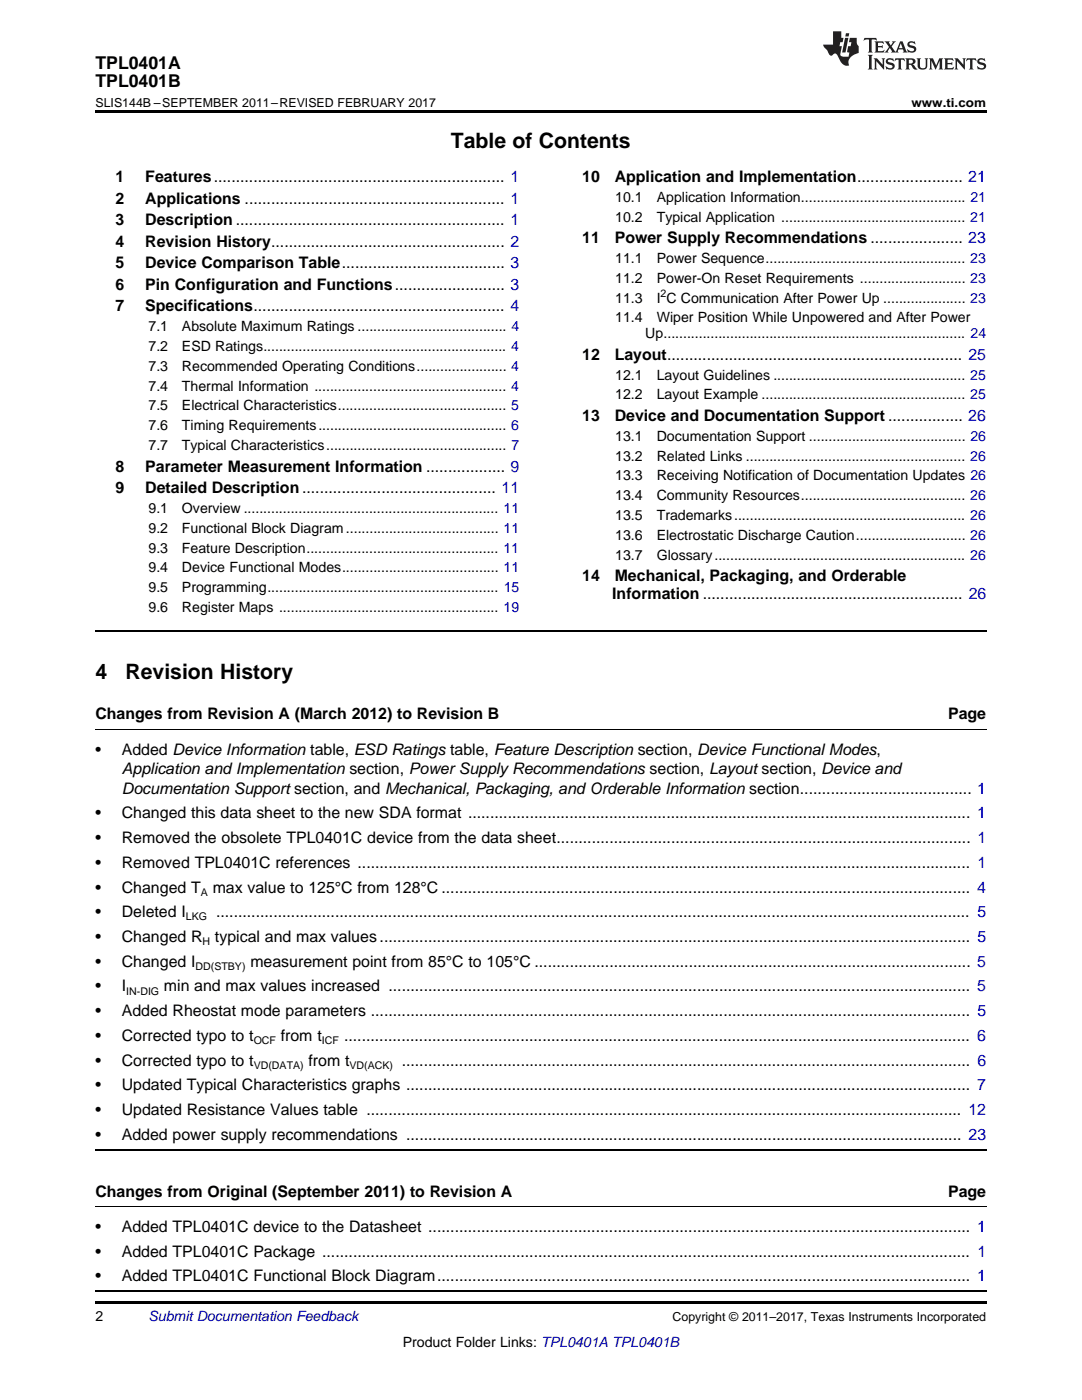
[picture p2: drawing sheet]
<svg xmlns="http://www.w3.org/2000/svg" width="216mm" height="279mm" viewBox="0 0 216 279" stroke-linecap="round" stroke-linejoin="round" font-family="sans-serif">
<defs><g id="words">
<g font-size="4.2">
<text x="90" y="29.6">Table of Contents</text>
<text x="19" y="135.4">4</text>
<text x="25" y="135.4">Revision History</text>
</g>
<g font-size="3.5">
<text x="19" y="13.8">TPL0401A</text>
<text x="19" y="17.3">TPL0401B</text>
</g>
<g font-size="3.2">
<text x="23" y="36.3">1</text>
<text x="23" y="40.6">2</text>
<text x="29" y="36.3">Features.................................................................. 1</text>
<text x="29" y="40.6">Applications ........................................................... 1</text>
<text x="116.2" y="36.3">10</text>
<text x="122.7" y="36.3">Application and Implementation........................ 21</text>
<text x="23" y="44.9">3</text>
<text x="29" y="44.9">Description ............................................................. 1</text>
<text x="23" y="49.2">4</text>
<text x="23" y="53.6">5</text>
<text x="29" y="49.2">Revision History..................................................... 2</text>
<text x="29" y="53.6">Device Comparison Table..................................... 3</text>
<text x="116.2" y="48.5">11</text>
<text x="122.7" y="48.5">Power Supply Recommendations ..................... 23</text>
<text x="23" y="57.9">6</text>
<text x="29" y="57.9">Pin Configuration and Functions......................... 3</text>
<text x="23" y="62.2">7</text>
<text x="29" y="62.2">Specifications......................................................... 4</text>
<text x="116.2" y="71.8">12</text>
<text x="122.7" y="71.8">Layout................................................................... 25</text>
<text x="116.2" y="84">13</text>
<text x="122.7" y="84">Device and Documentation Support ................. 26</text>
<text x="23" y="94.1">8</text>
<text x="29" y="94.1">Parameter Measurement Information .................. 9</text>
<text x="23" y="98.4">9</text>
<text x="29" y="98.4">Detailed Description............................................ 11</text>
<text x="116.2" y="116">14</text>
<text x="122.2" y="119.5">Information ........................................................... 26</text>
<text x="122.7" y="116">Mechanical, Packaging, and Orderable</text>
<text x="19" y="143.5">Changes from Revision A (March 2012) to Revision B</text>
<text x="189.2" y="143.5">Page</text>
<text x="19" y="150.6">•</text>
<text x="24.3" y="150.6">Added Device Information table, ESD Ratings table, Feature Description section, Device Functional Modes,</text>
<text x="24.3" y="154.5">Application and Implementation section, Power Supply Recommendations section, Layout section, Device and</text>
<text x="24.3" y="158.4">Documentation Support section, and Mechanical, Packaging, and Orderable Information section....................................... 1</text>
<text x="19" y="163.3">•</text>
<text x="24.3" y="163.3">Changed this data sheet to the new SDA format .................................................................................................................. 1</text>
<text x="19" y="168.2">•</text>
<text x="19" y="173.2">•</text>
<text x="24.3" y="168.2">Removed the obsolete TPL0401C device from the data sheet.............................................................................................. 1</text>
<text x="24.3" y="173.2">Removed TPL0401C references ........................................................................................................................................... 1</text>
<text x="19" y="178.1">•</text>
<text x="24.3" y="178.1">Changed T</text>
<text x="42.4" y="178.1">max value to 125°C from 128°C ........................................................................................................................ 4</text>
<text x="19" y="183.1">•</text>
<text x="24.3" y="183.1">Deleted I</text>
<text x="43.1" y="183.1">........................................................................................................................................................................... 5</text>
<text x="19" y="188">•</text>
<text x="24.3" y="188">Changed R</text>
<text x="42.9" y="188">typical and max values...................................................................................................................................... 5</text>
<text x="19" y="192.9">•</text>
<text x="19" y="197.9">•</text>
<text x="24.3" y="192.9">Changed I</text>
<text x="24.3" y="197.9">I</text>
<text x="32.7" y="197.9">min and max values increased .................................................................................................................................... 5</text>
<text x="50" y="192.9">measurement point from 85°C to 105°C ................................................................................................... 5</text>
<text x="19" y="202.8">•</text>
<text x="24.3" y="202.8">Added Rheostat mode parameters ........................................................................................................................................ 5</text>
<text x="19" y="207.8">•</text>
<text x="24.3" y="207.8">Corrected typo to t</text>
<text x="56" y="207.8">from t</text>
<text x="68.7" y="207.8">.............................................................................................................................................. 6</text>
<text x="19" y="212.7">•</text>
<text x="24.3" y="212.7">Corrected typo to t</text>
<text x="61.6" y="212.7">from t</text>
<text x="80.2" y="212.7">................................................................................................................................. 6</text>
<text x="19" y="217.6">•</text>
<text x="24.3" y="217.6">Updated Typical Characteristics graphs ................................................................................................................................ 7</text>
<text x="19" y="222.6">•</text>
<text x="19" y="227.5">•</text>
<text x="24.3" y="222.6">Updated Resistance Values table ....................................................................................................................................... 12</text>
<text x="24.3" y="227.5">Added power supply recommendations .............................................................................................................................. 23</text>
<text x="19" y="238.8">Changes from Original (September 2011) to Revision A</text>
<text x="189.2" y="238.8">Page</text>
<text x="19" y="245.9">•</text>
<text x="24.3" y="245.9">Added TPL0401C device to the Datasheet ........................................................................................................................... 1</text>
<text x="19" y="250.8">•</text>
<text x="24.3" y="250.8">Added TPL0401C Package ................................................................................................................................................... 1</text>
<text x="19" y="255.7">•</text>
<text x="24.3" y="255.7">Added TPL0401C Functional Block Diagram......................................................................................................................... 1</text>
</g>
<g font-size="2.8">
<text x="122.8" y="40.3">10.1</text>
<text x="131" y="40.3">Application Information.......................................... 21</text>
<text x="122.8" y="44.2">10.2</text>
<text x="131" y="44.2">Typical Application ............................................... 21</text>
<text x="122.8" y="52.5">11.1</text>
<text x="131" y="52.5">Power Sequence................................................... 23</text>
<text x="122.8" y="56.4">11.2</text>
<text x="131" y="56.4">Power-On Reset Requirements ........................... 23</text>
<text x="122.8" y="60.4">11.3</text>
<text x="122.8" y="64.3">11.4</text>
<text x="131" y="60.4">I C Communication After Power Up ..................... 23</text>
<text x="131" y="64.3">Wiper Position While Unpowered and After Power</text>
<text x="29.6" y="66.1">7.1</text>
<text x="29.6" y="70.1">7.2</text>
<text x="36.3" y="66.1">Absolute Maximum Ratings ...................................... 4</text>
<text x="36.3" y="70.1">ESD Ratings.............................................................. 4</text>
<text x="128.8" y="67.5">Up............................................................................. 24</text>
<text x="29.6" y="74">7.3</text>
<text x="29.6" y="78">7.4</text>
<text x="36.3" y="74">Recommended Operating Conditions....................... 4</text>
<text x="36.3" y="78">Thermal Information ................................................. 4</text>
<text x="122.8" y="75.8">12.1</text>
<text x="131" y="75.8">Layout Guidelines ................................................. 25</text>
<text x="29.6" y="81.9">7.5</text>
<text x="36.3" y="81.9">Electrical Characteristics........................................... 5</text>
<text x="122.8" y="79.7">12.2</text>
<text x="131" y="79.7">Layout Example .................................................... 25</text>
<text x="29.6" y="85.9">7.6</text>
<text x="29.6" y="89.8">7.7</text>
<text x="36.3" y="85.9">Timing Requirements................................................ 6</text>
<text x="36.3" y="89.8">Typical Characteristics.............................................. 7</text>
<text x="122.8" y="88">13.1</text>
<text x="131" y="88">Documentation Support ........................................ 26</text>
<text x="122.8" y="91.9">13.2</text>
<text x="122.8" y="95.9">13.3</text>
<text x="131" y="91.9">Related Links ........................................................ 26</text>
<text x="131" y="95.9">Receiving Notification of Documentation Updates 26</text>
<text x="122.8" y="99.8">13.4</text>
<text x="131" y="99.8">Community Resources.......................................... 26</text>
<text x="29.6" y="102.4">9.1</text>
<text x="29.6" y="106.3">9.2</text>
<text x="36.3" y="102.4">Overview ................................................................. 11</text>
<text x="36.3" y="106.3">Functional Block Diagram....................................... 11</text>
<text x="122.8" y="103.8">13.5</text>
<text x="122.8" y="107.7">13.6</text>
<text x="131" y="103.8">Trademarks........................................................... 26</text>
<text x="131" y="107.7">Electrostatic Discharge Caution............................ 26</text>
<text x="29.6" y="110.3">9.3</text>
<text x="36.3" y="110.3">Feature Description................................................. 11</text>
<text x="122.8" y="111.7">13.7</text>
<text x="131" y="111.7">Glossary................................................................ 26</text>
<text x="29.6" y="114.2">9.4</text>
<text x="29.6" y="118.2">9.5</text>
<text x="36.3" y="114.2">Device Functional Modes........................................ 11</text>
<text x="36.3" y="118.2">Programming........................................................... 15</text>
<text x="29.6" y="122.1">9.6</text>
<text x="36.3" y="122.1">Register Maps ........................................................ 19</text>
<text x="19" y="263.6">2</text>
<text x="80.4" y="268.9">Product Folder Links: TPL0401A TPL0401B</text>
</g>
<text font-size="2.8" fill="#0000c8" x="29.6" y="263.6">Submit Documentation Feedback</text>
<g font-size="2.5">
<text x="19" y="21.4">SLIS144B –SEPTEMBER 2011–REVISED FEBRUARY 2017</text>
<text x="181.9" y="21.4">www.ti.com</text>
<text x="134.2" y="263.6">Copyright © 2011–2017, Texas Instruments Incorporated</text>
</g>
<g font-size="2.1">
<text x="131.8" y="59.3">2</text>
<text x="40.1" y="178.8">A</text>
<text x="37.1" y="183.7">LKG</text>
<text x="40.4" y="188.6">H</text>
<text x="39" y="193.6">DD(STBY)</text>
<text x="25.2" y="198.5">IN-DIG</text>
<text x="50.6" y="208.4">OCF</text>
<text x="64.2" y="208.4">ICF</text>
<text x="50.6" y="213.3">VD(DATA)</text>
<text x="69.7" y="213.3">VD(ACK)</text>
</g>
</g></defs>
<path d="M19 22h177.8v.5h-177.8zM19 259.7h177.8v.5h-177.8z" fill="#000"/>
<path d="M19 125.8h177.8M19 229.4h177.8M19 257.7h177.8" fill="none" stroke="#000" stroke-width=".35"/>
<path d="M19 145.6h177.8M19 240.9h177.8" fill="none" stroke="#000" stroke-width=".2"/>
<g fill="#231f20">
<path d="M172.5 7.6l-.1 .5 .4-.2h.6v.1v2.1l-.2 .4h.9l-.2-.4v-2.1l.1-.1h.5l.5 .2-.2-.5zM174.5 8.3l.2 .3v1.5l-.2 .4h1.8l.2-.6a1.04 1.04 0 0 1-1.3 .2v-.7h.6l.3 .2v-.6l-.3 .2h-.6v-.6l.8-.1 .4 .3-.2-.5zM176.5 8.3l.9 1.1-.9 1.1h.8l-.2-.2 .4-.7 .5 .7-.2 .2h1.5l-.2-.2 .2-.4h.9l.1 .4-.2 .2h1l-.3-.3-.7-1.9h-.5l-.9 2-.8-1 .9-1h-.8l.1 .3-.4 .5-.3-.6 .1-.2zM179.7 8.6l.4 1h-.7zM181.3 8.4a.63 .63 0 0 0-.2 .7 .63 .63 0 0 0 .6 .4l.6 .2 .1 .2a.75 .75 0 0 1-.7 .4 .75 .75 0 0 1-.6-.5l.1 .7 .1-.1a1.11 1.11 0 0 0 1.5-.6 1.13 1.13 0 0 0-1.2-.8l-.1-.4a1.04 1.04 0 0 1 1.2 .2l-.2-.5-.2 .1-.4-.2zM173.2 10.9l.2 .4v2.2l-.2 .4h1l-.3-.4v-2.2l.3-.4zM174.3 11.6l.3 .4v1.5l-.3 .4h.8l-.2-.4v-1.3l1.5 1.7v-1.9l.2-.4h-.7l.2 .4v.9l-1.1-1.3zM177 11.8a.62 .62 0 0 0-.2 .7 .62 .62 0 0 0 .6 .4l.6 .1 .1 .3a.76 .76 0 0 1-.7 .3 .76 .76 0 0 1-.7-.4l.2 .7 .1-.1a1.11 1.11 0 0 0 1.5-.6 1.13 1.13 0 0 0-1.2-.8l-.1-.4a1.04 1.04 0 0 1 1.2 .2l-.2-.6-.2 .1-.5-.1zM178.7 11.6l-.2 .6a.61 .61 0 0 1 .8-.3v1.6l-.2 .4h.9l-.2-.4v-1.6a.63 .63 0 0 1 .7 .3l-.1-.6zM180.6 11.6l.3 .4v1.5l-.3 .4h1l-.2-.2-.1-.8 .6 .2a.76 .76 0 0 0 1.2 .7l-1-1a.58 .58 0 0 0 .6-.5 .58 .58 0 0 0-.5-.6zM181.4 11.9h.1a.45 .45 0 0 1 .5 .1 .45 .45 0 0 1 .1 .5l-.8 .2zM182.9 11.6l.2 .2a2.17 2.17 0 0 0 .3 1.9 .99 .99 0 0 0 1.6-.6v-1.1l.2-.4h-.7l.2 .2a1.92 1.92 0 0 1-.2 1.8 .6 .6 0 0 1-.9-.5v-1.1l.2-.4zM185.4 11.6l.2 .4v1.5l-.2 .4h.7l-.2-.4v-1.4l.8 1.8 .8-1.8v1.4l-.2 .4h.9l-.2-.4v-1.5l.2-.4h-.8l-.6 1.5-.6-1.5zM188.4 11.6l.2 .4v1.5l-.2 .4h1.8l.1-.6a1.04 1.04 0 0 1-1.2 .1v-.6h.5l.4 .2v-.6l-.4 .2h-.5v-.7h.8l.3 .3-.1-.6zM190.5 11.6l.2 .4v1.5l-.2 .4h.7l-.2-.4v-1.3l1.5 1.7v-1.9l.2-.4h-.7l.2 .4v.9l-1.1-1.3zM192.9 11.6l-.1 .6a.61 .61 0 0 1 .7-.3l.1 1.6-.3 .4h1l-.3-.4 .1-1.6a.63 .63 0 0 1 .7 .3l-.1-.6zM195.2 11.8a.62 .62 0 0 0-.2 .7 .62 .62 0 0 0 .6 .4l.6 .1 .1 .3a.76 .76 0 0 1-.7 .3 .76 .76 0 0 1-.6-.4l.1 .7 .1-.1a1.11 1.11 0 0 0 1.6-.6 1.13 1.13 0 0 0-1.3-.8l-.1-.4a1.04 1.04 0 0 1 1.2 .2l-.1-.6-.2 .1-.5-.1z"/>
<path d="M166.2 6.3v2.6h-1.9v.4l.8 .9a.91 .91 0 0 0 1 .8 .56 .56 0 0 1 .5-.3 .56 .56 0 0 1 .5 .3l.4 .8a1.53 1.53 0 0 0 1.9 1.2 1.54 1.54 0 0 1 1-2.1l.9-.3v-1.4a1.52 1.52 0 0 1-.4-1.6h-1.3l-.2 .8h.5l-.2 .8h-.5l-.1 1v.2l.4 .1-.2 .8a1.93 1.93 0 0 1-1.6-.3l.3-1.8h-.5l.2-.8h.4l.2-.8h-.4v-1.3zM168.6 7.6l-.6 2.9h.7l.6-2.9zM168.8 6.6l-.1 .7h.6l.2-.7z"/>
</g>
<use href="#words"/>
</svg>
